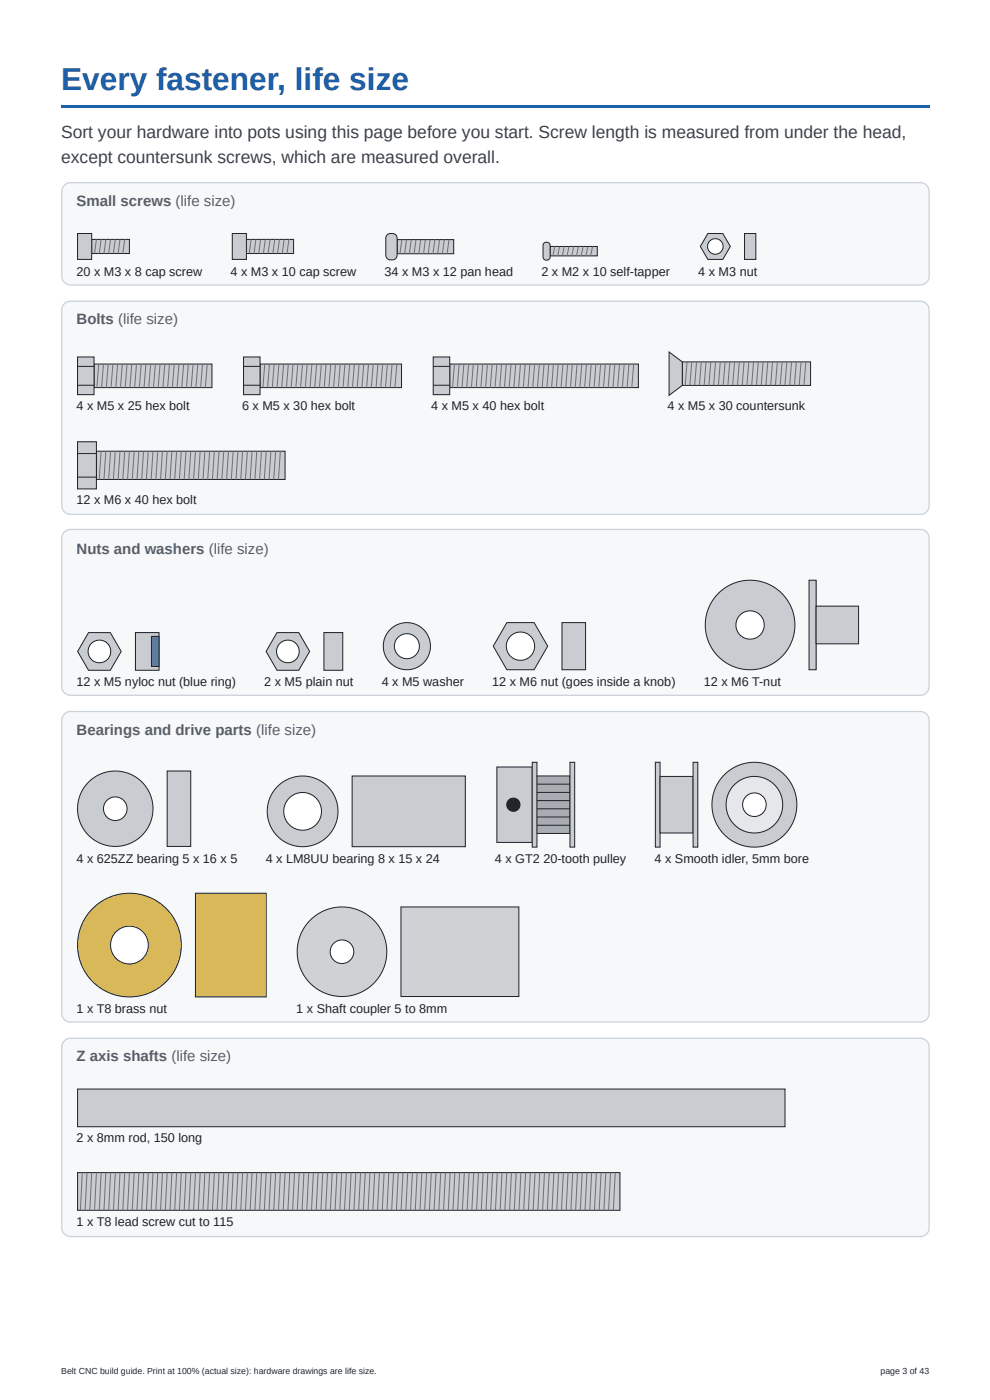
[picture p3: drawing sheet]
<svg xmlns="http://www.w3.org/2000/svg" width="210mm" height="297mm" viewBox="0 0 210 297" stroke-linecap="round" stroke-linejoin="round" font-family="sans-serif">
<defs><g id="words">
<text font-size="6.7" fill="#1d5fa8" x="13" y="19.1">Every fastener, life size</text>
<g font-size="3.7" fill="#3b4148">
<text x="13" y="29.4">Sort your hardware into pots using this page before you start. Screw length is measured from under the head,</text>
<text x="13" y="34.7">except countersunk screws, which are measured overall.</text>
</g>
<g font-size="3.2" fill="#57606a">
<text x="16.2" y="43.7">Small screws (life size)</text>
<text x="16.2" y="68.8">Bolts (life size)</text>
<text x="16.2" y="117.5">Nuts and washers (life size)</text>
<text x="16.2" y="155.8">Bearings and drive parts (life size)</text>
<text x="16.2" y="225.2">Z axis shafts (life size)</text>
</g>
<g font-size="2.7" fill="#1f2328">
<text x="16.2" y="58.5">20 x M3 x 8 cap screw</text>
<text x="48.9" y="58.5">4 x M3 x 10 cap screw</text>
<text x="81.5" y="58.5">34 x M3 x 12 pan head</text>
<text x="114.8" y="58.5">2 x M2 x 10 self-tapper</text>
<text x="148" y="58.5">4 x M3 nut</text>
<text x="16.2" y="87">4 x M5 x 25 hex bolt</text>
<text x="51.3" y="87">6 x M5 x 30 hex bolt</text>
<text x="91.4" y="87">4 x M5 x 40 hex bolt</text>
<text x="141.5" y="87">4 x M5 x 30 countersunk</text>
<text x="16.2" y="106.9">12 x M6 x 40 hex bolt</text>
<text x="16.2" y="145.5">12 x M5 nyloc nut (blue ring)</text>
<text x="56" y="145.5">2 x M5 plain nut</text>
<text x="80.9" y="145.5">4 x M5 washer</text>
<text x="104.4" y="145.5">12 x M6 nut (goes inside a knob)</text>
<text x="149.2" y="145.5">12 x M6 T-nut</text>
<text x="16.2" y="183.1">4 x 625ZZ bearing 5 x 16 x 5</text>
<text x="56.3" y="183.1">4 x LM8UU bearing 8 x 15 x 24</text>
<text x="104.9" y="183.1">4 x GT2</text>
<text x="115.2" y="183.1">20-tooth pulley</text>
<text x="138.8" y="183.1">4 x Smooth idler, 5mm bore</text>
<text x="16.2" y="214.8">1 x T8 brass nut</text>
<text x="62.8" y="214.8">1 x Shaft coupler 5 to 8mm</text>
<text x="16.2" y="242.4">2 x 8mm rod, 150 long</text>
<text x="16.2" y="260.1">1 x T8 lead screw cut to 115</text>
</g>
<g font-size="1.9" fill="#24272c">
<text x="13" y="291.6">Belt CNC build guide. Print at 100% (actual size): hardware drawings are life size.</text>
<text x="186.7" y="291.6">page 3 of 43</text>
</g>
</g></defs>
<path d="M13 22.2h184v.6h-184z" fill="#1d5fa8"/>
<path d="M13.6 39.3l.6-.4 .8-.1h180.1a1.87 1.87 0 0 1 1.9 1.8v18a1.87 1.87 0 0 1-1.9 1.9h-180.1a1.87 1.87 0 0 1-1.9-1.9v-18l.1-.7z" fill="#f6f8fa"/>
<path d="M13.6 39.3l.6-.4 .8-.1h180.1a1.87 1.87 0 0 1 1.9 1.8v18a1.87 1.87 0 0 1-1.9 1.9h-180.1a1.87 1.87 0 0 1-1.9-1.9v-18l.1-.7z" fill="none" stroke="#c9d1d9" stroke-width=".26"/>
<path d="M13.6 64.4l.6-.4 .8-.1h180.1a1.87 1.87 0 0 1 1.9 1.9v41.5a1.87 1.87 0 0 1-1.9 1.8h-180.1a1.87 1.87 0 0 1-1.9-1.8v-41.5l.1-.8z" fill="#f6f8fa"/>
<path d="M13.6 64.4l.6-.4 .8-.1h180.1a1.87 1.87 0 0 1 1.9 1.9v41.5a1.87 1.87 0 0 1-1.9 1.8h-180.1a1.87 1.87 0 0 1-1.9-1.8v-41.5l.1-.8z" fill="none" stroke="#c9d1d9" stroke-width=".26"/>
<path d="M13.6 112.9l.6-.4 .8-.2h180.1a1.87 1.87 0 0 1 1.9 1.9v31.4a1.87 1.87 0 0 1-1.9 1.9h-180.1a1.87 1.87 0 0 1-1.9-1.9v-31.4l.1-.7z" fill="#f6f8fa"/>
<path d="M13.6 112.9l.6-.4 .8-.2h180.1a1.87 1.87 0 0 1 1.9 1.9v31.4a1.87 1.87 0 0 1-1.9 1.9h-180.1a1.87 1.87 0 0 1-1.9-1.9v-31.4l.1-.7z" fill="none" stroke="#c9d1d9" stroke-width=".26"/>
<path d="M13.6 151.5l.6-.4 .8-.2h180.1a1.87 1.87 0 0 1 1.9 1.9v62.2a1.87 1.87 0 0 1-1.9 1.8h-180.1a1.87 1.87 0 0 1-1.9-1.8v-62.2l.1-.7z" fill="#f6f8fa"/>
<path d="M13.6 151.5l.6-.4 .8-.2h180.1a1.87 1.87 0 0 1 1.9 1.9v62.2a1.87 1.87 0 0 1-1.9 1.8h-180.1a1.87 1.87 0 0 1-1.9-1.8v-62.2l.1-.7z" fill="none" stroke="#c9d1d9" stroke-width=".26"/>
<path d="M13.6 220.8l.6-.4 .8-.1h180.1a1.87 1.87 0 0 1 1.9 1.8v38.4a1.87 1.87 0 0 1-1.9 1.8h-180.1a1.87 1.87 0 0 1-1.9-1.8v-38.4l.1-.7z" fill="#f6f8fa"/>
<path d="M13.6 220.8l.6-.4 .8-.1h180.1a1.87 1.87 0 0 1 1.9 1.8v38.4a1.87 1.87 0 0 1-1.9 1.8h-180.1a1.87 1.87 0 0 1-1.9-1.8v-38.4l.1-.7z" fill="none" stroke="#c9d1d9" stroke-width=".26"/>
<path d="M19.4 50.8h8v3h-8z" fill="#c9ccd1"/>
<path d="M19.4 50.8h8v3h-8z" fill="none" stroke="#1f2328" stroke-width=".21"/>
<path d="M20.4 50.8l-.4 3M21.4 50.8l-.4 3M22.4 50.8l-.4 3M23.4 50.8l-.4 3M24.4 50.8l-.4 3M25.4 50.8l-.4 3M26.4 50.8l-.4 3" fill="none" stroke="#6b7078" stroke-width=".21"/>
<path d="M16.4 49.5h3v5.5h-3z" fill="#c9ccd1"/>
<path d="M16.4 49.5h3v5.5h-3z" fill="none" stroke="#1f2328" stroke-width=".21"/>
<path d="M52.2 50.8h10v3h-10z" fill="#c9ccd1"/>
<path d="M52.2 50.8h10v3h-10z" fill="none" stroke="#1f2328" stroke-width=".21"/>
<path d="M53.2 50.8l-.4 3M54.2 50.8l-.4 3M55.2 50.8l-.4 3M56.2 50.8l-.4 3M57.2 50.8l-.4 3M58.2 50.8l-.4 3M59.2 50.8l-.4 3M60.2 50.8l-.4 3M61.2 50.8l-.4 3" fill="none" stroke="#6b7078" stroke-width=".21"/>
<path d="M49.2 49.5h3v5.5h-3z" fill="#c9ccd1"/>
<path d="M49.2 49.5h3v5.5h-3z" fill="none" stroke="#1f2328" stroke-width=".21"/>
<path d="M84.2 50.8h12v3h-12z" fill="#c9ccd1"/>
<path d="M84.2 50.8h12v3h-12z" fill="none" stroke="#1f2328" stroke-width=".21"/>
<path d="M85.2 50.8l-.4 3M86.2 50.8l-.4 3M87.2 50.8l-.4 3M88.2 50.8l-.4 3M89.2 50.8l-.4 3M90.2 50.8l-.4 3M91.2 50.8l-.4 3M92.2 50.8l-.4 3M93.2 50.8l-.4 3M94.2 50.8l-.4 3M95.2 50.8l-.4 3" fill="none" stroke="#6b7078" stroke-width=".21"/>
<path d="M82.1 49.8a1.25 1.25 0 0 1 2.1 .7v3.6a1.22 1.22 0 0 1-1.2 1.1 1.22 1.22 0 0 1-1.2-1.1v-3.6z" fill="#c9ccd1"/>
<path d="M82.1 49.8a1.25 1.25 0 0 1 2.1 .7v3.6a1.22 1.22 0 0 1-1.2 1.1 1.22 1.22 0 0 1-1.2-1.1v-3.6z" fill="none" stroke="#1f2328" stroke-width=".21"/>
<path d="M116.6 52.3h10v2h-10z" fill="#c9ccd1"/>
<path d="M116.6 52.3h10v2h-10z" fill="none" stroke="#1f2328" stroke-width=".21"/>
<path d="M117.6 52.3l-.4 2M118.6 52.3l-.4 2M119.6 52.3l-.4 2M120.6 52.3l-.4 2M121.6 52.3l-.4 2M122.6 52.3l-.4 2M123.6 52.3l-.4 2M124.6 52.3l-.4 2M125.6 52.3l-.4 2" fill="none" stroke="#6b7078" stroke-width=".21"/>
<path d="M115.3 51.6l.2-.2a.75 .75 0 0 1 1.1 .7v2.4a.75 .75 0 0 1-.7 .7 .75 .75 0 0 1-.8-.7v-2.4z" fill="#c9ccd1"/>
<path d="M115.3 51.6l.2-.2a.75 .75 0 0 1 1.1 .7v2.4a.75 .75 0 0 1-.7 .7 .75 .75 0 0 1-.8-.7v-2.4z" fill="none" stroke="#1f2328" stroke-width=".21"/>
<path d="M150.1 49.5h3.1l1.6 2.8-1.6 2.7h-3.1l-1.6-2.7z" fill="#c9ccd1"/>
<path d="M150.1 49.5h3.1l1.6 2.8-1.6 2.7h-3.1l-1.6-2.7z" fill="none" stroke="#1f2328" stroke-width=".21"/>
<circle cx="151.7" cy="52.3" r="1.65" fill="#fff"/>
<circle cx="151.7" cy="52.3" r="1.65" fill="none" stroke="#1f2328" stroke-width=".21"/>
<path d="M157.8 49.5h2.4v5.5h-2.4z" fill="#c9ccd1"/>
<path d="M157.8 49.5h2.4v5.5h-2.4z" fill="none" stroke="#1f2328" stroke-width=".21"/>
<path d="M19.9 77.2h25v5h-25z" fill="#c9ccd1"/>
<path d="M19.9 77.2h25v5h-25z" fill="none" stroke="#1f2328" stroke-width=".21"/>
<g fill="none" stroke="#6b7078" stroke-width=".21">
<path d="M20.9 77.2l-.4 5M21.9 77.2l-.4 5M22.9 77.2l-.4 5M23.9 77.2l-.4 5M24.9 77.2l-.4 5M25.9 77.2l-.4 5M26.9 77.2l-.4 5M27.9 77.2l-.4 5M28.9 77.2l-.4 5M29.9 77.2l-.4 5M30.9 77.2l-.4 5M31.9 77.2l-.4 5"/>
<path d="M32.9 77.2l-.4 5M33.9 77.2l-.4 5M34.9 77.2l-.4 5M35.9 77.2l-.4 5M36.9 77.2l-.4 5M37.9 77.2l-.4 5M38.9 77.2l-.4 5M39.9 77.2l-.4 5M40.9 77.2l-.4 5M41.9 77.2l-.4 5M42.9 77.2l-.4 5M43.9 77.2l-.4 5"/>
</g>
<path d="M16.4 75.7h3.5v8h-3.5z" fill="#c9ccd1"/>
<path d="M16.4 75.7h3.5v8h-3.5zM16.4 77.7h3.5M16.4 81.7h3.5" fill="none" stroke="#1f2328" stroke-width=".21"/>
<path d="M55.1 77.2h30v5h-30z" fill="#c9ccd1"/>
<path d="M55.1 77.2h30v5h-30z" fill="none" stroke="#1f2328" stroke-width=".21"/>
<g fill="none" stroke="#6b7078" stroke-width=".21">
<path d="M56.1 77.2l-.4 5M57.1 77.2l-.4 5M58.1 77.2l-.4 5M59.1 77.2l-.4 5M60.1 77.2l-.4 5M61.1 77.2l-.4 5M62.1 77.2l-.4 5M63.1 77.2l-.4 5M64.1 77.2l-.4 5M65.1 77.2l-.4 5M66.1 77.2l-.4 5M67.1 77.2l-.4 5"/>
<path d="M68.1 77.2l-.4 5M69.1 77.2l-.4 5M70.1 77.2l-.4 5M71.1 77.2l-.4 5M72.1 77.2l-.4 5M73.1 77.2l-.4 5M74.1 77.2l-.4 5M75.1 77.2l-.4 5M76.1 77.2l-.4 5M77.1 77.2l-.4 5M78.1 77.2l-.4 5M79.1 77.2l-.4 5"/>
<path d="M80.1 77.2l-.4 5M81.1 77.2l-.4 5M82.1 77.2l-.4 5M83.1 77.2l-.4 5M84.1 77.2l-.4 5"/>
</g>
<path d="M51.6 75.7h3.5v8h-3.5z" fill="#c9ccd1"/>
<path d="M51.6 75.7h3.5v8h-3.5zM51.6 77.7h3.5M51.6 81.7h3.5" fill="none" stroke="#1f2328" stroke-width=".21"/>
<path d="M95.3 77.2h40v5h-40z" fill="#c9ccd1"/>
<path d="M95.3 77.2h40v5h-40z" fill="none" stroke="#1f2328" stroke-width=".21"/>
<g fill="none" stroke="#6b7078" stroke-width=".21">
<path d="M96.3 77.2l-.4 5M97.3 77.2l-.4 5M98.3 77.2l-.4 5M99.3 77.2l-.4 5M100.3 77.2l-.4 5M101.3 77.2l-.4 5M102.3 77.2l-.4 5M103.3 77.2l-.4 5M104.3 77.2l-.4 5M105.3 77.2l-.4 5M106.3 77.2l-.4 5M107.3 77.2l-.4 5"/>
<path d="M108.3 77.2l-.4 5M109.3 77.2l-.4 5M110.3 77.2l-.4 5M111.3 77.2l-.4 5M112.3 77.2l-.4 5M113.3 77.2l-.4 5M114.3 77.2l-.4 5M115.3 77.2l-.4 5M116.3 77.2l-.4 5M117.3 77.2l-.4 5M118.3 77.2l-.4 5M119.3 77.2l-.4 5"/>
<path d="M120.3 77.2l-.4 5M121.3 77.2l-.4 5M122.3 77.2l-.4 5M123.3 77.2l-.4 5M124.3 77.2l-.4 5M125.3 77.2l-.4 5M126.3 77.2l-.4 5M127.3 77.2l-.4 5M128.3 77.2l-.4 5M129.3 77.2l-.4 5M130.3 77.2l-.4 5M131.3 77.2l-.4 5"/>
<path d="M132.3 77.2l-.4 5M133.3 77.2l-.4 5M134.3 77.2l-.4 5"/>
</g>
<path d="M91.8 75.7h3.5v8h-3.5z" fill="#c9ccd1"/>
<path d="M91.8 75.7h3.5v8h-3.5zM91.8 77.7h3.5M91.8 81.7h3.5" fill="none" stroke="#1f2328" stroke-width=".21"/>
<path d="M144.7 76.8h27.1v5h-27.1z" fill="#c9ccd1"/>
<path d="M144.7 76.8h27.1v5h-27.1z" fill="none" stroke="#1f2328" stroke-width=".21"/>
<g fill="none" stroke="#6b7078" stroke-width=".21">
<path d="M145.7 76.8l-.4 5M146.7 76.8l-.4 5M147.7 76.8l-.4 5M148.7 76.8l-.4 5M149.7 76.8l-.4 5M150.7 76.8l-.4 5M151.7 76.8l-.4 5M152.7 76.8l-.4 5M153.7 76.8l-.4 5M154.7 76.8l-.4 5M155.7 76.8l-.4 5M156.7 76.8l-.4 5"/>
<path d="M157.8 76.8l-.4 5M158.8 76.8l-.4 5M159.8 76.8l-.4 5M160.8 76.8l-.4 5M161.8 76.8l-.4 5M162.8 76.8l-.4 5M163.8 76.8l-.4 5M164.8 76.8l-.4 5M165.8 76.8l-.4 5M166.8 76.8l-.4 5M167.8 76.8l-.4 5M168.8 76.8l-.4 5"/>
<path d="M169.8 76.8l-.4 5M170.8 76.8l-.4 5"/>
</g>
<path d="M141.9 74.7l2.8 2.1v5l-2.8 2.1z" fill="#c9ccd1"/>
<path d="M141.9 74.7l2.8 2.1v5l-2.8 2.1z" fill="none" stroke="#1f2328" stroke-width=".21"/>
<path d="M20.4 95.7h40v6h-40z" fill="#c9ccd1"/>
<path d="M20.4 95.7h40v6h-40z" fill="none" stroke="#1f2328" stroke-width=".21"/>
<g fill="none" stroke="#6b7078" stroke-width=".21">
<path d="M21.4 95.7l-.4 6M22.4 95.7l-.4 6M23.4 95.7l-.4 6M24.4 95.7l-.4 6M25.4 95.7l-.4 6M26.4 95.7l-.4 6M27.4 95.7l-.4 6M28.4 95.7l-.4 6M29.4 95.7l-.4 6M30.4 95.7l-.4 6M31.4 95.7l-.4 6M32.4 95.7l-.4 6"/>
<path d="M33.4 95.7l-.4 6M34.4 95.7l-.4 6M35.4 95.7l-.4 6M36.4 95.7l-.4 6M37.4 95.7l-.4 6M38.4 95.7l-.4 6M39.4 95.7l-.4 6M40.4 95.7l-.4 6M41.4 95.7l-.4 6M42.4 95.7l-.4 6M43.4 95.7l-.4 6M44.4 95.7l-.4 6"/>
<path d="M45.4 95.7l-.4 6M46.4 95.7l-.4 6M47.4 95.7l-.4 6M48.4 95.7l-.4 6M49.4 95.7l-.4 6M50.4 95.7l-.4 6M51.4 95.7l-.4 6M52.4 95.7l-.4 6M53.4 95.7l-.4 6M54.4 95.7l-.4 6M55.4 95.7l-.4 6M56.4 95.7l-.4 6"/>
<path d="M57.4 95.7l-.4 6M58.4 95.7l-.4 6M59.4 95.7l-.4 6"/>
</g>
<path d="M16.4 93.7h4v10h-4z" fill="#c9ccd1"/>
<path d="M16.4 93.7h4v10h-4zM16.4 96.2h4M16.4 101.2h4" fill="none" stroke="#1f2328" stroke-width=".21"/>
<path d="M18.8 134.2h4.6l2.3 4-2.3 4h-4.6l-2.3-4z" fill="#c9ccd1"/>
<path d="M18.8 134.2h4.6l2.3 4-2.3 4h-4.6l-2.3-4z" fill="none" stroke="#1f2328" stroke-width=".21"/>
<circle cx="21.1" cy="138.2" r="2.4" fill="#fff"/>
<circle cx="21.1" cy="138.2" r="2.4" fill="none" stroke="#1f2328" stroke-width=".21"/>
<path d="M28.7 134.2h5v8h-5z" fill="#c9ccd1"/>
<path d="M28.7 134.2h5v8h-5z" fill="none" stroke="#1f2328" stroke-width=".21"/>
<path d="M32.1 135h1.6v6.4h-1.6z" fill="#4d82d6"/>
<path d="M32.1 135h1.6v6.4h-1.6z" fill="none" stroke="#1f2328" stroke-width=".21"/>
<path d="M58.7 134.2h4.6l2.4 4-2.4 4h-4.6l-2.3-4z" fill="#c9ccd1"/>
<path d="M58.7 134.2h4.6l2.4 4-2.4 4h-4.6l-2.3-4z" fill="none" stroke="#1f2328" stroke-width=".21"/>
<circle cx="61" cy="138.2" r="2.4" fill="#fff"/>
<circle cx="61" cy="138.2" r="2.4" fill="none" stroke="#1f2328" stroke-width=".21"/>
<path d="M68.7 134.2h4v8h-4z" fill="#c9ccd1"/>
<path d="M68.7 134.2h4v8h-4z" fill="none" stroke="#1f2328" stroke-width=".21"/>
<circle cx="86.3" cy="137.1" r="5" fill="#c9ccd1"/>
<circle cx="86.3" cy="137.1" r="5" fill="none" stroke="#1f2328" stroke-width=".21"/>
<circle cx="86.3" cy="137.1" r="2.65" fill="#fff"/>
<circle cx="86.3" cy="137.1" r="2.65" fill="none" stroke="#1f2328" stroke-width=".21"/>
<path d="M107.5 132.1h5.7l2.9 5-2.9 5h-5.7l-2.9-5z" fill="#c9ccd1"/>
<path d="M107.5 132.1h5.7l2.9 5-2.9 5h-5.7l-2.9-5z" fill="none" stroke="#1f2328" stroke-width=".21"/>
<circle cx="110.3" cy="137.1" r="3" fill="#fff"/>
<circle cx="110.3" cy="137.1" r="3" fill="none" stroke="#1f2328" stroke-width=".21"/>
<path d="M119.1 132.1h5v10h-5z" fill="#c9ccd1"/>
<path d="M119.1 132.1h5v10h-5z" fill="none" stroke="#1f2328" stroke-width=".21"/>
<circle cx="159" cy="132.6" r="9.5" fill="#c9ccd1"/>
<circle cx="159" cy="132.6" r="9.5" fill="none" stroke="#1f2328" stroke-width=".21"/>
<circle cx="159" cy="132.6" r="3" fill="#fff"/>
<circle cx="159" cy="132.6" r="3" fill="none" stroke="#1f2328" stroke-width=".21"/>
<path d="M171.5 123.1h1.5v19h-1.5z" fill="#c9ccd1"/>
<path d="M171.5 123.1h1.5v19h-1.5z" fill="none" stroke="#1f2328" stroke-width=".21"/>
<path d="M173 128.6h9v8h-9z" fill="#c9ccd1"/>
<path d="M173 128.6h9v8h-9z" fill="none" stroke="#1f2328" stroke-width=".21"/>
<circle cx="24.4" cy="171.6" r="8" fill="#c9ccd1"/>
<circle cx="24.4" cy="171.6" r="8" fill="none" stroke="#1f2328" stroke-width=".21"/>
<circle cx="24.4" cy="171.6" r="2.5" fill="#fff"/>
<circle cx="24.4" cy="171.6" r="2.5" fill="none" stroke="#1f2328" stroke-width=".21"/>
<path d="M35.4 163.6h5v16h-5z" fill="#c9ccd1"/>
<path d="M35.4 163.6h5v16h-5z" fill="none" stroke="#1f2328" stroke-width=".21"/>
<circle cx="64.2" cy="172.1" r="7.5" fill="#c9ccd1"/>
<circle cx="64.2" cy="172.1" r="7.5" fill="none" stroke="#1f2328" stroke-width=".21"/>
<circle cx="64.2" cy="172.1" r="4" fill="#fff"/>
<circle cx="64.2" cy="172.1" r="4" fill="none" stroke="#1f2328" stroke-width=".21"/>
<path d="M74.7 164.6h24v15h-24z" fill="#c9ccd1"/>
<path d="M74.7 164.6h24v15h-24z" fill="none" stroke="#1f2328" stroke-width=".21"/>
<path d="M105.3 162.7h7.5v16h-7.5z" fill="#c9ccd1"/>
<path d="M105.3 162.7h7.5v16h-7.5z" fill="none" stroke="#1f2328" stroke-width=".21"/>
<path d="M112.8 161.7h1v18h-1z" fill="#c9ccd1"/>
<path d="M112.8 161.7h1v18h-1z" fill="none" stroke="#1f2328" stroke-width=".21"/>
<path d="M113.8 164.6h7v12.2h-7z" fill="#a9adb3"/>
<path d="M113.8 164.6h7v12.2h-7z" fill="none" stroke="#1f2328" stroke-width=".21"/>
<path d="M120.8 161.7h1v18h-1z" fill="#c9ccd1"/>
<path d="M113.8 166.4h7M113.8 168.1h7M113.8 169.9h7M113.8 171.6h7M113.8 173.3h7M113.8 175.1h7M120.8 161.7h1v18h-1z" fill="none" stroke="#1f2328" stroke-width=".21"/>
<circle cx="108.8" cy="170.7" r="1.4" fill="#1f2328"/>
<circle cx="108.8" cy="170.7" r="1.4" fill="none" stroke="#1f2328" stroke-width=".21"/>
<path d="M138.9 161.7h1v18h-1z" fill="#c9ccd1"/>
<path d="M138.9 161.7h1v18h-1z" fill="none" stroke="#1f2328" stroke-width=".21"/>
<path d="M139.9 164.7h7v12h-7z" fill="#c9ccd1"/>
<path d="M139.9 164.7h7v12h-7z" fill="none" stroke="#1f2328" stroke-width=".21"/>
<path d="M146.9 161.7h1v18h-1z" fill="#c9ccd1"/>
<path d="M146.9 161.7h1v18h-1z" fill="none" stroke="#1f2328" stroke-width=".21"/>
<circle cx="159.9" cy="170.7" r="9" fill="#c9ccd1"/>
<circle cx="159.9" cy="170.7" r="9" fill="none" stroke="#1f2328" stroke-width=".21"/>
<circle cx="159.9" cy="170.7" r="6" fill="#e6e7ea"/>
<circle cx="159.9" cy="170.7" r="6" fill="none" stroke="#1f2328" stroke-width=".21"/>
<circle cx="159.9" cy="170.7" r="2.5" fill="#fff"/>
<circle cx="159.9" cy="170.7" r="2.5" fill="none" stroke="#1f2328" stroke-width=".21"/>
<circle cx="27.4" cy="200.5" r="11" fill="#d9b85a"/>
<circle cx="27.4" cy="200.5" r="11" fill="none" stroke="#1f2328" stroke-width=".21"/>
<circle cx="27.4" cy="200.5" r="4" fill="#fff"/>
<circle cx="27.4" cy="200.5" r="4" fill="none" stroke="#1f2328" stroke-width=".21"/>
<path d="M41.4 189.5h15v22h-15z" fill="#d9b85a"/>
<path d="M41.4 189.5h15v22h-15z" fill="none" stroke="#1f2328" stroke-width=".21"/>
<circle cx="72.5" cy="201.9" r="9.5" fill="#cfd1d5"/>
<circle cx="72.5" cy="201.9" r="9.5" fill="none" stroke="#1f2328" stroke-width=".21"/>
<circle cx="72.5" cy="201.9" r="2.5" fill="#fff"/>
<circle cx="72.5" cy="201.9" r="2.5" fill="none" stroke="#1f2328" stroke-width=".21"/>
<path d="M85 192.4h25v19h-25z" fill="#cfd1d5"/>
<path d="M85 192.4h25v19h-25z" fill="none" stroke="#1f2328" stroke-width=".21"/>
<path d="M16.4 231h150v8h-150z" fill="#c9ccd1"/>
<path d="M16.4 231h150v8h-150z" fill="none" stroke="#1f2328" stroke-width=".21"/>
<path d="M16.4 248.8h115v8h-115z" fill="#c9ccd1"/>
<path d="M16.4 248.8h115v8h-115z" fill="none" stroke="#1f2328" stroke-width=".21"/>
<g fill="none" stroke="#6b7078" stroke-width=".21">
<path d="M17.4 248.8l-.4 8M18.4 248.8l-.4 8M19.4 248.8l-.4 8M20.4 248.8l-.4 8M21.4 248.8l-.4 8M22.4 248.8l-.4 8M23.4 248.8l-.4 8M24.4 248.8l-.4 8M25.4 248.8l-.4 8M26.4 248.8l-.4 8M27.4 248.8l-.4 8M28.4 248.8l-.4 8"/>
<path d="M29.4 248.8l-.4 8M30.4 248.8l-.4 8M31.4 248.8l-.4 8M32.4 248.8l-.4 8M33.4 248.8l-.4 8M34.4 248.8l-.4 8M35.4 248.8l-.4 8M36.4 248.8l-.4 8M37.4 248.8l-.4 8M38.4 248.8l-.4 8M39.4 248.8l-.4 8M40.4 248.8l-.4 8"/>
<path d="M41.4 248.8l-.4 8M42.4 248.8l-.4 8M43.4 248.8l-.4 8M44.4 248.8l-.4 8M45.4 248.8l-.4 8M46.4 248.8l-.4 8M47.4 248.8l-.4 8M48.4 248.8l-.4 8M49.4 248.8l-.4 8M50.4 248.8l-.4 8M51.4 248.8l-.4 8M52.4 248.8l-.4 8"/>
<path d="M53.4 248.8l-.4 8M54.4 248.8l-.4 8M55.4 248.8l-.4 8M56.4 248.8l-.4 8M57.4 248.8l-.4 8M58.4 248.8l-.4 8M59.4 248.8l-.4 8M60.4 248.8l-.4 8M61.4 248.8l-.4 8M62.4 248.8l-.4 8M63.4 248.8l-.4 8M64.4 248.8l-.4 8"/>
<path d="M65.4 248.8l-.4 8M66.4 248.8l-.4 8M67.4 248.8l-.4 8M68.4 248.8l-.4 8M69.4 248.8l-.4 8M70.4 248.8l-.4 8M71.4 248.8l-.4 8M72.4 248.8l-.4 8M73.4 248.8l-.4 8M74.4 248.8l-.4 8M75.4 248.8l-.4 8M76.4 248.8l-.4 8"/>
<path d="M77.4 248.8l-.4 8M78.4 248.8l-.4 8M79.4 248.8l-.4 8M80.4 248.8l-.4 8M81.4 248.8l-.4 8M82.4 248.8l-.4 8M83.4 248.8l-.4 8M84.4 248.8l-.4 8M85.4 248.8l-.4 8M86.4 248.8l-.4 8M87.4 248.8l-.4 8M88.4 248.8l-.4 8"/>
<path d="M89.4 248.8l-.4 8M90.4 248.8l-.4 8M91.4 248.8l-.4 8M92.4 248.8l-.4 8M93.4 248.8l-.4 8M94.4 248.8l-.4 8M95.4 248.8l-.4 8M96.4 248.8l-.4 8M97.4 248.8l-.4 8M98.4 248.8l-.4 8M99.4 248.8l-.4 8M100.4 248.8l-.4 8"/>
<path d="M101.4 248.8l-.4 8M102.4 248.8l-.4 8M103.4 248.8l-.4 8M104.4 248.8l-.4 8M105.4 248.8l-.4 8M106.4 248.8l-.4 8M107.4 248.8l-.4 8M108.4 248.8l-.4 8M109.4 248.8l-.4 8M110.4 248.8l-.4 8M111.4 248.8l-.4 8M112.4 248.8l-.4 8"/>
<path d="M113.4 248.8l-.4 8M114.4 248.8l-.4 8M115.4 248.8l-.4 8M116.4 248.8l-.4 8M117.4 248.8l-.4 8M118.4 248.8l-.4 8M119.4 248.8l-.4 8M120.4 248.8l-.4 8M121.4 248.8l-.4 8M122.4 248.8l-.4 8M123.4 248.8l-.4 8M124.4 248.8l-.4 8"/>
<path d="M125.4 248.8l-.4 8M126.4 248.8l-.4 8M127.4 248.8l-.4 8M128.4 248.8l-.4 8M129.4 248.8l-.4 8M130.4 248.8l-.4 8"/>
</g>
<use href="#words"/>
</svg>
